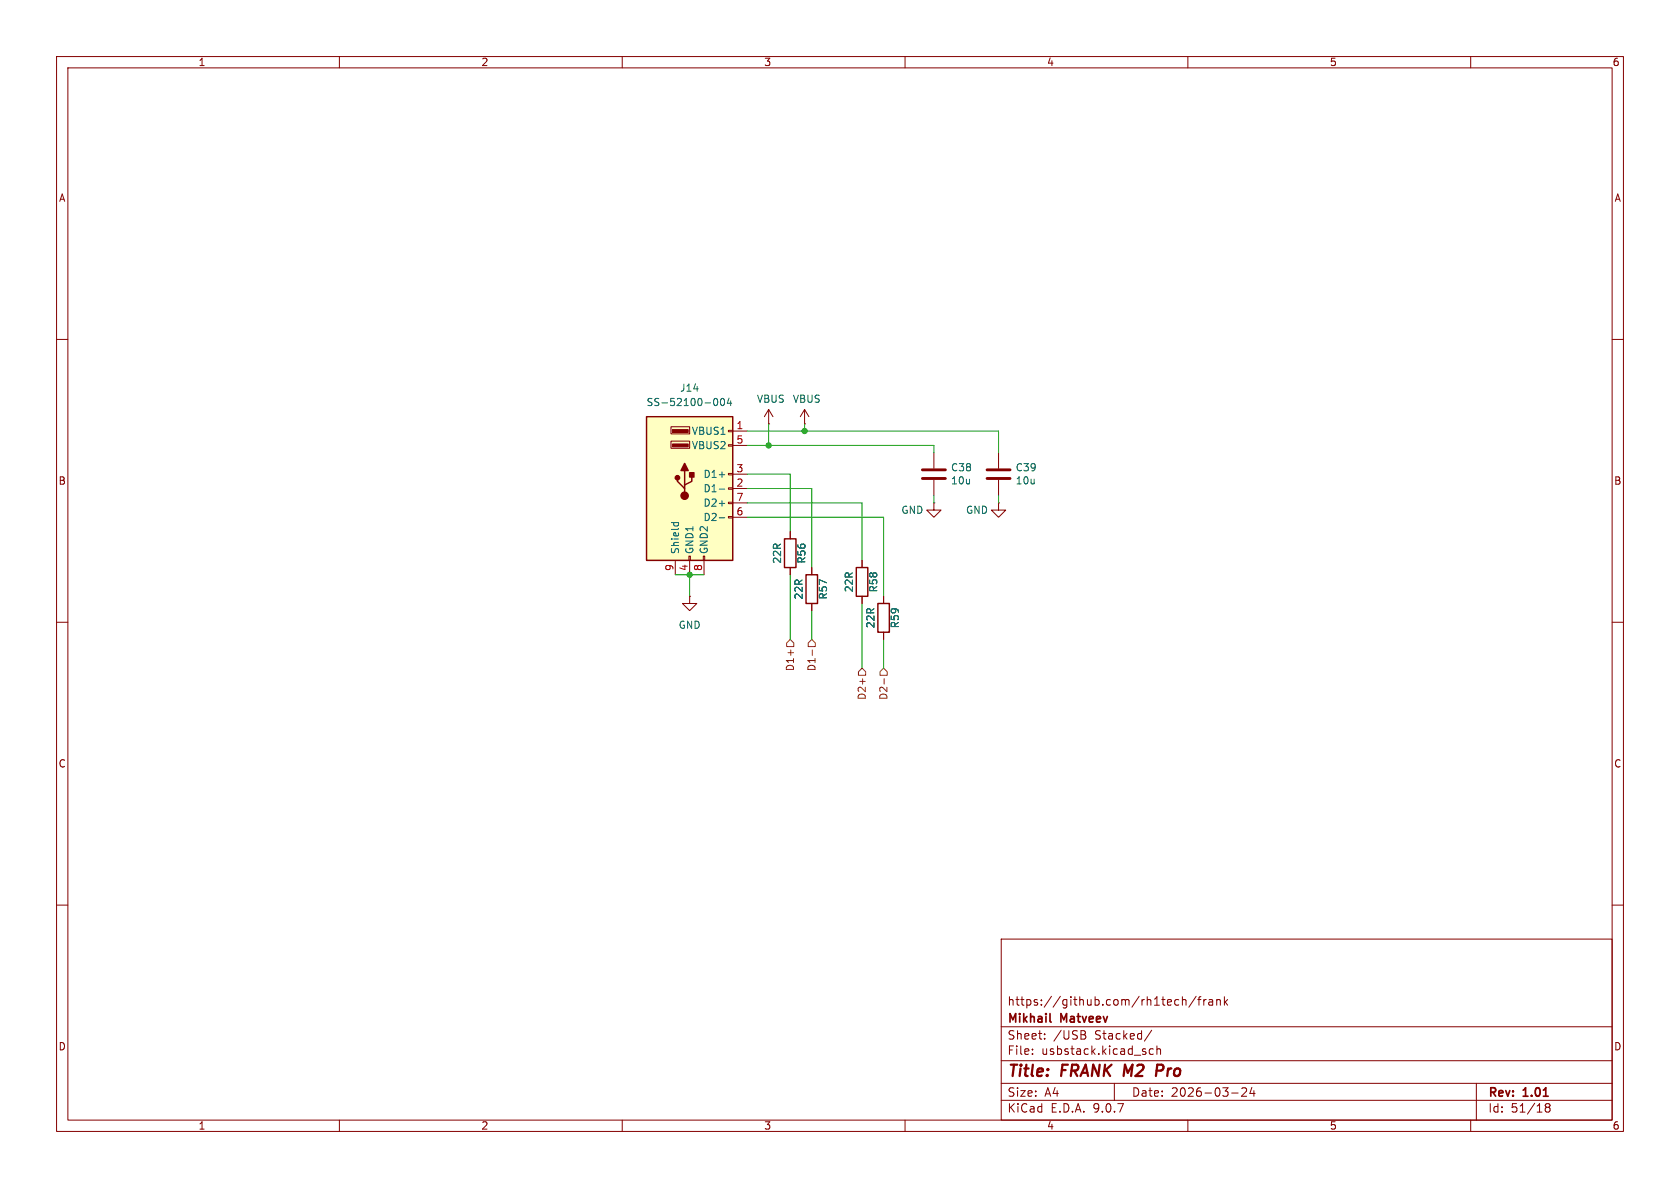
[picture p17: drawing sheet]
<svg xmlns="http://www.w3.org/2000/svg" width="297mm" height="210mm" viewBox="0 0 297 210" stroke-linecap="round" stroke-linejoin="round" font-family="sans-serif">
<defs><g id="words">
<g font-size="2.8" fill="#840000">
<text x="178" y="190.9">Title:</text>
<text x="187.7" y="190.9">FRANK M2</text>
<text x="206" y="190.9">Pro</text>
</g>
<g font-size="2.1" fill="#840000">
<text x="178" y="178">https://github.com/rh1tech/frank</text>
<text x="178" y="184">Sheet:</text>
<text x="178" y="181.2">Mikhail</text>
<text x="186.2" y="184">/USB</text>
<text x="187.6" y="181.2">Matveev</text>
<text x="193.6" y="184">Stacked/</text>
<text x="178" y="186.7">File:</text>
<text x="184.1" y="186.7">usbstack.kicad_sch</text>
<text x="178" y="196.9">KiCad</text>
<text x="178" y="194.1">Size:</text>
<text x="184.7" y="194.1">A4</text>
<text x="185.7" y="196.9">E.D.A.</text>
<text x="193.3" y="196.9">9.0.7</text>
<text x="200" y="194.1">Date:</text>
<text x="207" y="194.1">2026-03-24</text>
<text x="263" y="194.3">Rev:</text>
<text x="263" y="196.9">Id:</text>
<text x="267.1" y="196.9">51/18</text>
<text x="269.4" y="194.3">1.01</text>
</g>
<g font-size="1.8" fill="#840000">
<text x="35" y="11.9">1</text>
<text x="85" y="11.9">2</text>
<text x="135" y="11.9">3</text>
<text x="185" y="11.9">4</text>
<text x="235" y="11.9">5</text>
<text x="285" y="11.9">6</text>
<text x="10.3" y="35.9">A</text>
<text x="285.3" y="35.9">A</text>
<text x="10.3" y="85.9">B</text>
<text x="285.3" y="85.9">B</text>
<text x="10.3" y="135.9">C</text>
<text x="285.3" y="135.9">C</text>
<text x="10.3" y="185.9">D</text>
<text x="285.3" y="185.9">D</text>
<text x="35" y="199.9">1</text>
<text x="85" y="199.9">2</text>
<text x="135" y="199.9">3</text>
<text x="185" y="199.9">4</text>
<text x="235" y="199.9">5</text>
<text x="285" y="199.9">6</text>
</g>
<g font-size="1.8" fill="#006464">
<text x="114.2" y="72">SS-52100-004</text>
<text x="120.1" y="69.4">J14</text>
<text x="133.7" y="71.4">VBUS</text>
<text x="140.1" y="71.4">VBUS</text>
<text x="122.2" y="77.1">VBUS1</text>
<text x="122.2" y="79.6">VBUS2</text>
<text x="168" y="83.5">C38</text>
<text x="179.5" y="83.5">C39</text>
<text x="124.3" y="84.7">D1+</text>
<text x="124.3" y="87.2">D1-</text>
<text x="124.3" y="89.8">D2+</text>
<text x="168" y="85.8">10u</text>
<text x="179.5" y="85.8">10u</text>
<text x="124.3" y="92.3">D2-</text>
<text x="159.3" y="91">GND</text>
<text x="170.7" y="91">GND</text>
<text x="120.2" y="98" transform="rotate(-90 120.2 98)">Shield</text>
<text x="122.8" y="98" transform="rotate(-90 122.8 98)">GND1</text>
<text x="125.3" y="98" transform="rotate(-90 125.3 98)">GND2</text>
<text x="138.3" y="99.7" transform="rotate(-90 138.3 99.7)">22R</text>
<text x="142.6" y="99.7" transform="rotate(-90 142.6 99.7)">R56</text>
<text x="142.1" y="106.1" transform="rotate(-90 142.1 106.1)">22R</text>
<text x="146.4" y="106.1" transform="rotate(-90 146.4 106.1)">R57</text>
<text x="151" y="104.8" transform="rotate(-90 151 104.8)">22R</text>
<text x="155.3" y="104.8" transform="rotate(-90 155.3 104.8)">R58</text>
<text x="119.9" y="111.4">GND</text>
<text x="154.8" y="111.2" transform="rotate(-90 154.8 111.2)">22R</text>
<text x="159.1" y="111.2" transform="rotate(-90 159.1 111.2)">R59</text>
</g>
<g font-size="1.8" fill="#a90000">
<text x="130.1" y="75.9">1</text>
<text x="130.1" y="78.5">5</text>
<text x="130.1" y="83.6">3</text>
<text x="130.1" y="86.1">2</text>
<text x="130.1" y="88.6">7</text>
<text x="130.1" y="91.2">6</text>
<text x="119.1" y="101" transform="rotate(-90 119.1 101)">9</text>
<text x="121.7" y="101" transform="rotate(-90 121.7 101)">4</text>
<text x="124.2" y="101" transform="rotate(-90 124.2 101)">8</text>
</g>
<g font-size="1.8" fill="#725600">
<text x="140.6" y="118.7" transform="rotate(-90 140.6 118.7)">D1+</text>
<text x="144.4" y="118.7" transform="rotate(-90 144.4 118.7)">D1-</text>
<text x="153.3" y="123.8" transform="rotate(-90 153.3 123.8)">D2+</text>
<text x="157.1" y="123.8" transform="rotate(-90 157.1 123.8)">D2-</text>
</g>
</g></defs>
<g fill="none" stroke="#840000" stroke-width=".18">
<path d="M10 10h277v190h-277zM12 12h273v186h-273zM60 10v2M110 10v2M160 10v2M210 10v2M260 10v2M10 60h2M135.9 74.9h.1M135.9 72.4l-.8 1.3M135.9 72.4l.8 1.3M135.9 72.4v2.5"/>
<path d="M142.2 74.9h.1M142.2 72.4l-.7 1.3M142.2 72.4l.8 1.3M142.2 72.4v2.5M285 60h2M139.7 94v1.3M152.4 99.1v1.2M10 110h2M121.9 105.4v1.3h1.3l-1.3 1.3-1.3-1.3h1.3M121.9 105.4h.1M139.7 100.3v1.3M143.5 100.3v1.3"/>
<path d="M143.5 106.7v1.3M152.4 105.4v1.3M156.2 105.4v1.3M156.2 111.8v1.2M285 110h2M10 160h2M177 166h108v32h-108zM208 176.7l.4 .1M208.4 177.6l-.4 .1M209 176.8l.2-.1 .4 .1 .1 .9M209 176.2v1.5M211.5 176.1l-1.3 2"/>
<path d="M211.7 176.7h.6M212.3 176.2l-.3 .2v1.3M212.8 176.7v1M213.2 176.7l-.2 .1-.2 .2M213.7 176.8h.6l.1 .9M214.4 177.1h-.5a.29 .29 0 0 0-.2 .3 .29 .29 0 0 0 .2 .3l.5-.1M215.1 176.8l.2-.1 .4 .1v.9M215.1 176.7v1M216.5 176.2v1.5M216.6 177.1l.4 .6M217 176.7l-.5 .6M285 160h2"/>
<path d="M60 198v2M110 198v2M160 198v2M177 194.5h108M177 191.5h108M177 187.5h108M177 181.5h108M182.5 186.3v.1M182.5 185.5v.1M184.7 183.6v.1M184.7 182.8v.1M191.6 182.9a.4 .4 0 0 1 .4 .4 .4 .4 0 0 1-.3 .4"/>
<path d="M191.7 182.3l.2 .2-.2 .3M197 191.5v3M203.6 182.1l-1.3 2M203.9 185.5l-.4-.1-.3 .3v.4l.1 .2h.6M204.5 185.5l.2-.1 .4 .1 .1 .9M204.5 184.9v1.5M210 198v2M217.7 193.2h1.2M219.5 192.4l.6-.1 .2 .1 .1 .3-.9 1.1h.9M221.3 192.2l-.3 1.1h.9M221.7 192.8v1M260 198v2"/>
<path d="M261 191.5v6.5M273.5 195.7l-.3-.2 .3-.4 .4 .1 .1 .2-.3 .3M273.5 195.7l-.3 .3v.5l.3 .1 .4-.1 .1-.2v-.4l-.3-.2M273.5 195.7h.2"/>
</g>
<path d="M205.4 188.2h-.8l-.3 2M205.4 189.2l-.9 .1" fill="none" stroke="#840000" stroke-width=".4"/>
<path d="M185.6 180.5l.2 .2" fill="none" stroke="#840000" stroke-width=".3"/>
<path d="M138.7 95.3h2v5h-2zM142.5 101.6h2v5.1h-2zM151.4 100.3h2v5.1h-2zM155.2 106.7h2v5.1h-2z" fill="none" stroke="#840000" stroke-width=".25"/>
<path d="M114.3 73.7h15.2v25.4h-15.2z" fill="#ffffc2"/>
<path d="M114.3 73.7h15.2v25.4h-15.2zM119.8 84.5v.6l1.2 1.3v.6M121 83.2v2.5M122.3 83.8v1.3l-1.3 .6v.7" fill="none" stroke="#840000" stroke-width=".25"/>
<g fill="#840000" stroke="#840000" stroke-width=".25">
<path d="M121 81.9l.7 1.3h-1.3z"/>
<path d="M121.9 83.6h.8v.7h-.8z"/>
<circle cx="119.8" cy="84.5" r=".38"/>
<circle cx="121" cy="87.6" r=".63"/>
</g>
<g fill="#840000" stroke="#840000" stroke-width=".18">
<path d="M118.9 75.9h2.8v.6h-2.8z"/>
<path d="M118.9 78.5h2.8v.5h-2.8z"/>
</g>
<g fill="none" stroke="#840000" stroke-width=".18">
<path d="M118.6 75.4h3.3v1.3h-3.3zM118.6 78h3.3v1.2h-3.3zM128.8 76.1h.7v.2h-.7zM128.8 78.6h.7v.3h-.7zM129.5 76.2h2.6M129.5 78.7h2.6M119.4 99.1v2.5M121.8 98.3h.2v.8h-.2zM121.9 99.1v2.5M124.3 98.3h.3v.8h-.3zM124.5 99.1v2.5M128.8 83.7h.7v.2h-.7z"/>
<path d="M128.8 86.2h.7v.3h-.7zM128.8 88.8h.7v.2h-.7zM128.8 91.3h.7v.3h-.7zM129.5 83.8h2.6M129.5 86.4h2.6M129.5 88.9h2.6M129.5 91.4h2.6M139.7 94v1.3M152.4 99.1v1.2M165.1 88.9v1.3h1.3l-1.3 1.2-1.3-1.2h1.3M165.1 88.9h.1M165.1 80v2.8"/>
<path d="M165.1 84.8v2.8M176.5 88.9v1.3h1.3l-1.3 1.2-1.2-1.2h1.2M176.5 88.9h.1M176.5 80v2.8M176.5 84.8v2.8M139.7 100.3v1.3M143.5 100.3v1.3M143.5 106.7v1.3M152.4 105.4v1.3M156.2 105.4v1.3M156.2 111.8v1.2"/>
</g>
<path d="M126.2 70.9l.1-.3 .2-.2a.68 .68 0 0 1 .4 .7 .68 .68 0 0 1-.4 .6l-.2-.1-.1-.4M127.5 70.6l.2-.2a.68 .68 0 0 1 .4 .7 .68 .68 0 0 1-.4 .6l-.2-.1-.1-.4zM128.9 70.4l-.3 .9h.8M129.2 70.9v.8M118.7 92.4h1.3M119.2 92.4l-.1 .3M119.9 92.4l.1 .3M127.2 83.9h.9M127.2 86.5h.9M127.2 89h.9M127.2 91.5h.9" fill="none" stroke="#006464" stroke-width=".18"/>
<path d="M163.1 83.1h4M163.1 84.6h4M174.5 83.1h4.1M174.5 84.6h4.1" fill="none" stroke="#840000" stroke-width=".51"/>
<path d="M139.7 113l.6 .7v.6h-1.2v-.6zM139.8 114.9v1M143.5 113l.6 .7v.6h-1.2v-.6zM143.6 114.9v1M151.8 118.7l.6-.6 .6 .6v.7h-1.2zM152.5 120v.9M156.2 118.1l.6 .6v.7h-1.2v-.7zM156.3 120v.9" fill="none" stroke="#725600" stroke-width=".18"/>
<g fill="none" stroke="#009600" stroke-width=".18">
<path d="M132.1 76.2h44.4v3.8M132.1 78.7h33v1.3M135.9 74.9v3.8M142.2 74.9v1.3M132.1 83.8h7.6v10.2M132.1 91.4h24.1v14M132.1 88.9h20.3v10.2M132.1 86.4h11.4v13.9M165.1 87.6v1.3M176.5 87.6v1.3M119.4 101.6h5.1M121.9 101.6v3.8"/>
<path d="M139.7 101.6v11.4M143.5 108v5M152.4 106.7v11.4M156.2 113v5.1"/>
</g>
<g fill="#009600" stroke="#009600" stroke-width=".18">
<circle cx="142.2" cy="76.2" r=".46"/>
<circle cx="135.9" cy="78.7" r=".46"/>
<circle cx="121.9" cy="101.6" r=".46"/>
</g>
<use href="#words"/>
</svg>
